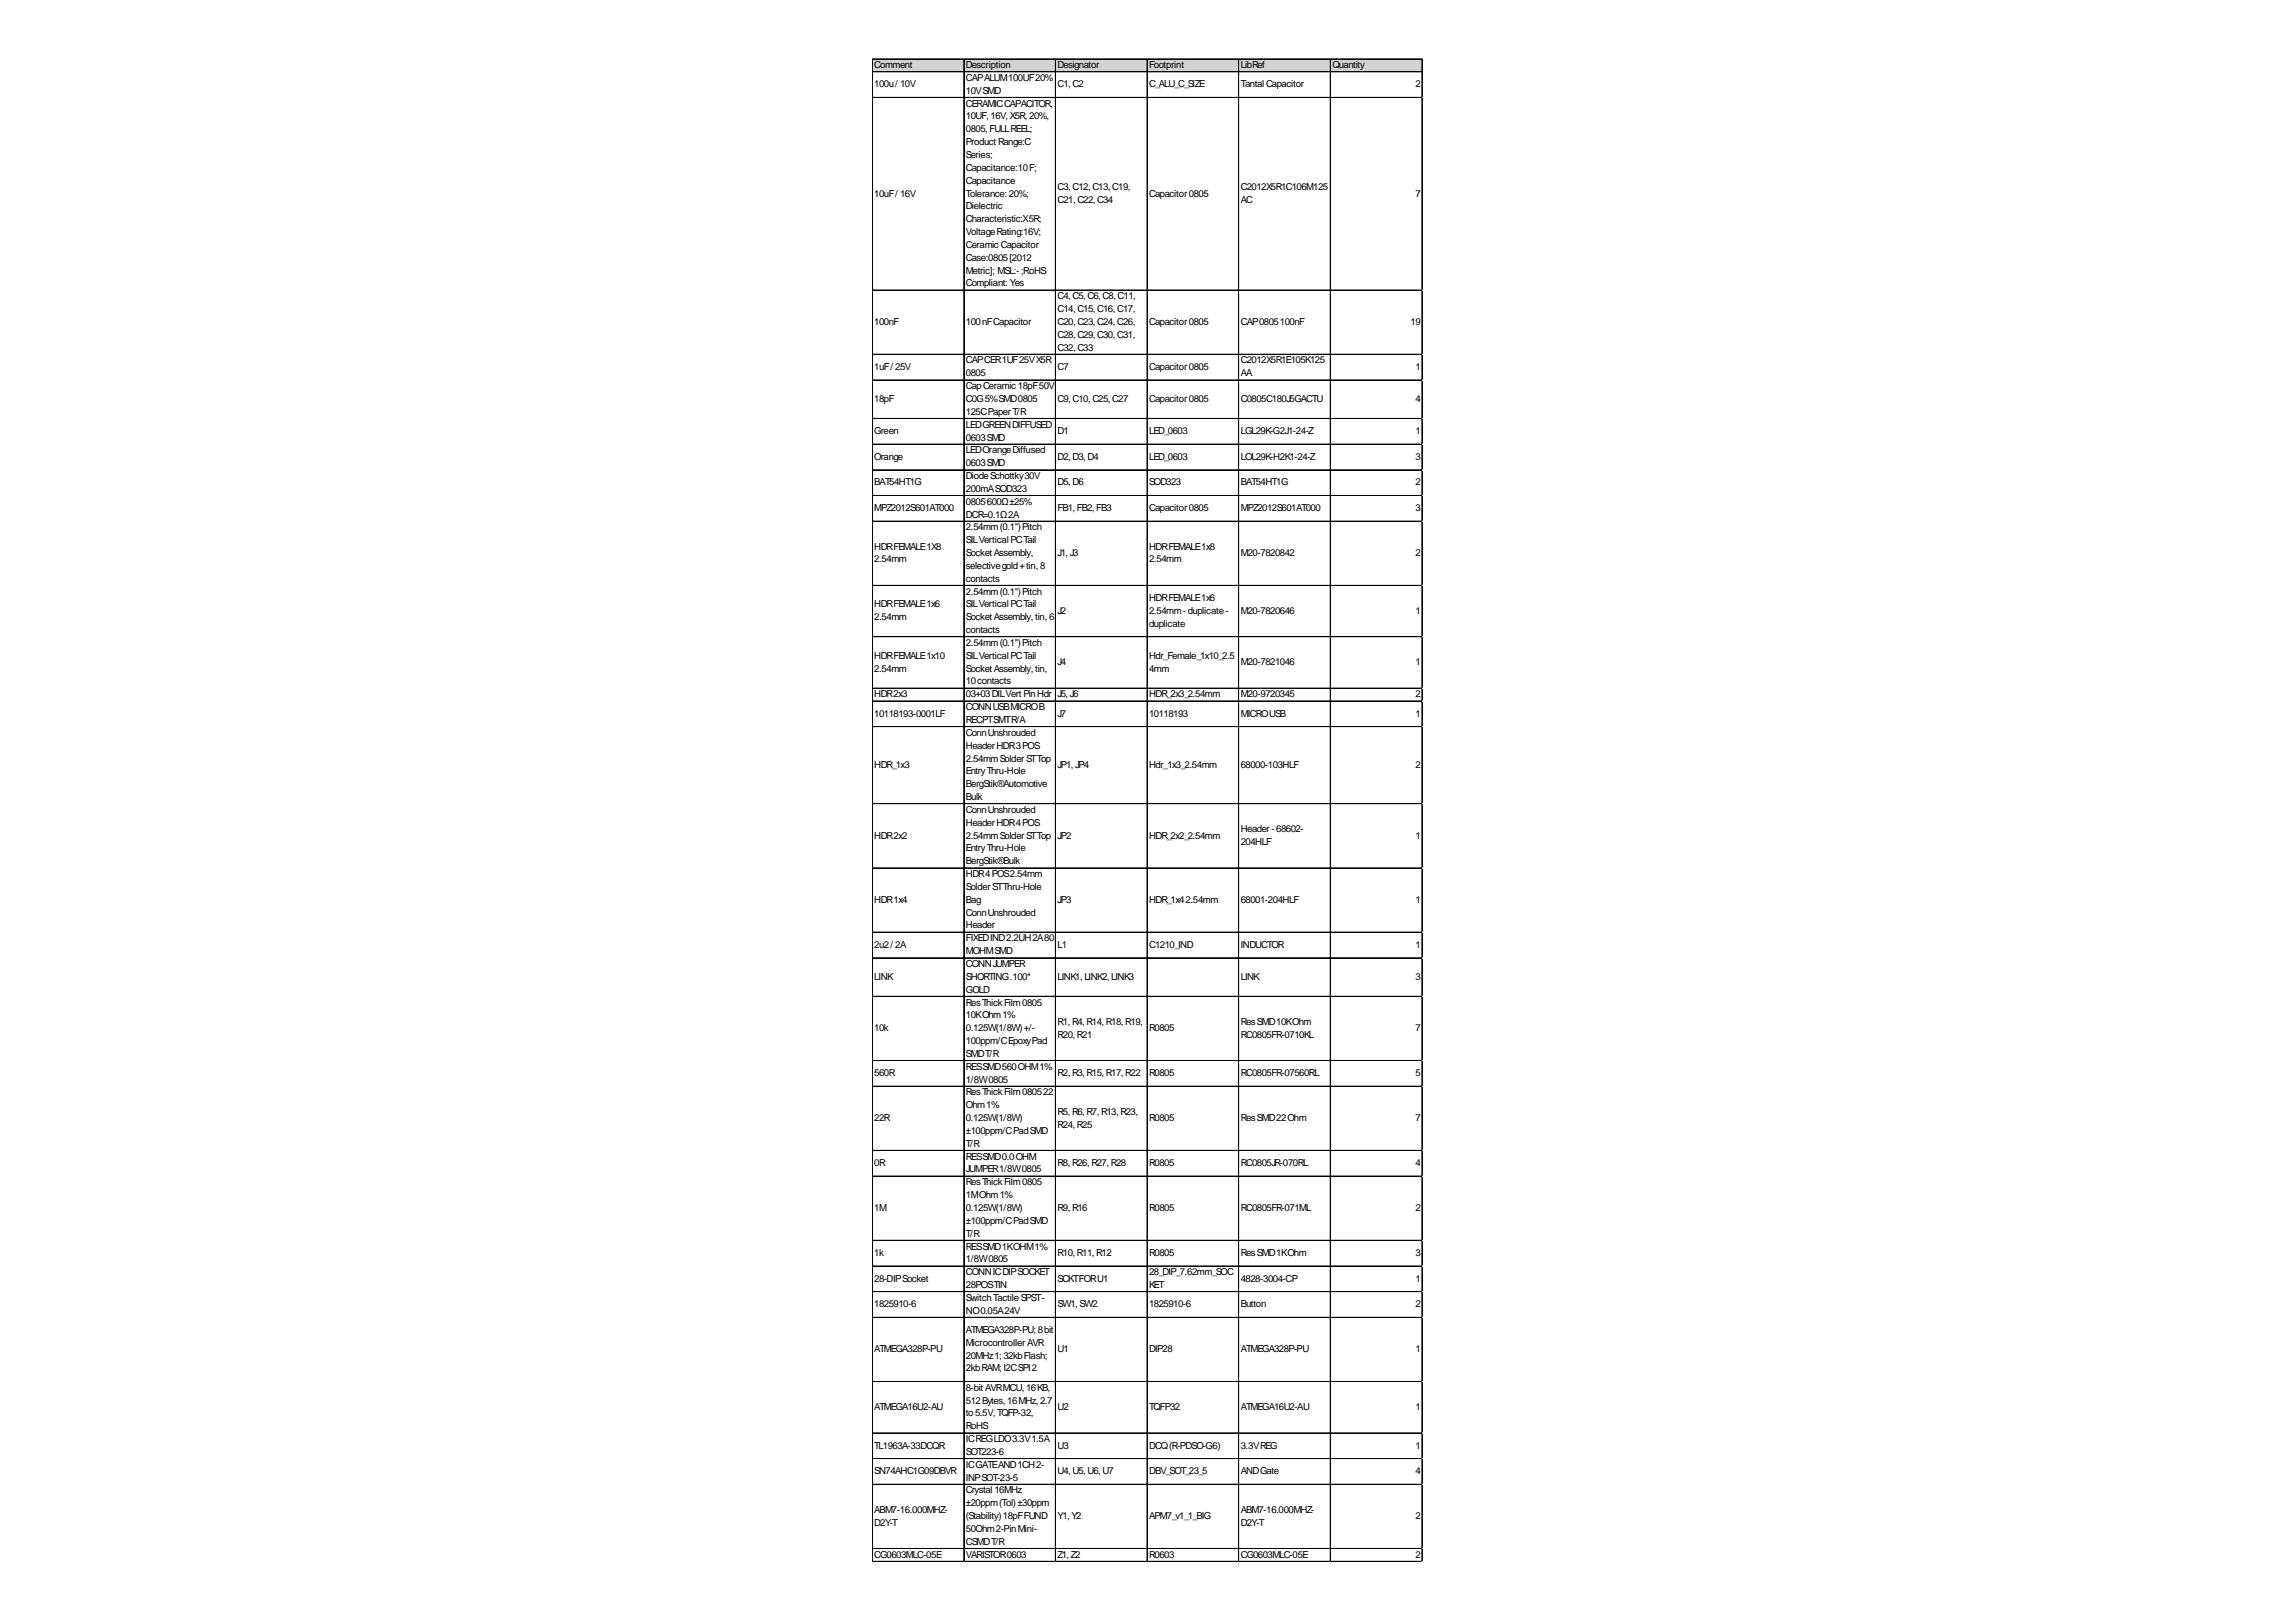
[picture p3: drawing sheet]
<svg xmlns="http://www.w3.org/2000/svg" width="297mm" height="210mm" viewBox="0 0 297 210" stroke-linecap="round" stroke-linejoin="round" font-family="sans-serif">
<defs><g id="words">
<g font-size="1.2">
<text x="113.1" y="8.8">Comment</text>
<text x="113.1" y="11.3">100u/ 10V</text>
<text x="125" y="8.8">Description</text>
<text x="125" y="10.5">CAPALUM100UF20%</text>
<text x="136.8" y="8.8">Designator</text>
<text x="136.8" y="11.3">C1,C2</text>
<text x="148.7" y="8.8">Footprint</text>
<text x="148.7" y="11.3">C_ALU_C_SIZE</text>
<text x="160.5" y="8.8">LibRef</text>
<text x="160.5" y="11.3">TantalCapacitor</text>
<text x="172.4" y="8.8">Quantity</text>
<text x="183.1" y="11.3">2</text>
<text x="125" y="12.1">10VSMD</text>
<text x="125" y="13.8">CERAMICCAPACITOR,</text>
<text x="125" y="15.5">10UF,16V,X5R,20%,</text>
<text x="125" y="17.1">0805,FULLREEL;</text>
<text x="125" y="18.8">Product Range:C</text>
<text x="125" y="20.4">Series;</text>
<text x="125" y="22.1">Capacitance:10F;</text>
<text x="125" y="23.8">Capacitance</text>
<text x="113.1" y="25.4">10uF/ 16V</text>
<text x="125" y="25.4">Tolerance:20%;</text>
<text x="125" y="27.1">Dielectric</text>
<text x="125" y="28.8">Characteristic:X5R;</text>
<text x="136.8" y="24.6">C3,C12,C13,C19,</text>
<text x="136.8" y="26.3">C21,C22,C34</text>
<text x="148.7" y="25.4">Capacitor0805</text>
<text x="160.5" y="24.6">C2012X5R1C106M125</text>
<text x="160.5" y="26.3">AC</text>
<text x="183.1" y="25.4">7</text>
<text x="125" y="30.4">VoltageRating:16V;</text>
<text x="125" y="32.1">Ceramic Capacitor</text>
<text x="125" y="33.7">Case:0805[2012</text>
<text x="125" y="35.4">Metric]; MSL:- ;RoHS</text>
<text x="125" y="37.1">Compliant: Yes</text>
<text x="136.8" y="38.7">C4,C5,C6,C8,C11,</text>
<text x="136.8" y="40.4">C14,C15,C16,C17,</text>
<text x="113.1" y="42">100nF</text>
<text x="113.1" y="47.9">1uF/ 25V</text>
<text x="125" y="42">100nFCapacitor</text>
<text x="125" y="47">CAPCER1UF25VX5R</text>
<text x="136.8" y="42">C20,C23,C24,C26,</text>
<text x="136.8" y="43.7">C28,C29,C30,C31,</text>
<text x="136.8" y="45.4">C32,C33</text>
<text x="136.8" y="47.9">C7</text>
<text x="148.7" y="42">Capacitor0805</text>
<text x="148.7" y="47.9">Capacitor0805</text>
<text x="160.5" y="42">CAP0805100nF</text>
<text x="160.5" y="47">C2012X5R1E105K125</text>
<text x="182.5" y="42">19</text>
<text x="183.1" y="47.9">1</text>
<text x="113.1" y="52">18pF</text>
<text x="125" y="48.7">0805</text>
<text x="125" y="50.4">CapCeramic 18pF50V</text>
<text x="125" y="52">C0G5%SMD0805</text>
<text x="125" y="53.7">125CPaperT/R</text>
<text x="136.8" y="52">C9,C10,C25,C27</text>
<text x="148.7" y="52">Capacitor0805</text>
<text x="160.5" y="48.7">AA</text>
<text x="160.5" y="52">C0805C180J5GACTU</text>
<text x="183.1" y="52">4</text>
<text x="113.1" y="56.2">Green</text>
<text x="113.1" y="59.5">Orange</text>
<text x="125" y="55.3">LEDGREENDIFFUSED</text>
<text x="125" y="57">0603SMD</text>
<text x="125" y="58.7">LEDOrangeDiffused</text>
<text x="136.8" y="56.2">D1</text>
<text x="136.8" y="59.5">D2,D3,D4</text>
<text x="148.7" y="56.2">LED_0603</text>
<text x="148.7" y="59.5">LED_0603</text>
<text x="160.5" y="56.2">LGL29K-G2J1-24-Z</text>
<text x="160.5" y="59.5">LOL29K-H2K1-24-Z</text>
<text x="183.1" y="56.2">1</text>
<text x="183.1" y="59.5">3</text>
<text x="113.1" y="62.8">BAT54HT1G</text>
<text x="125" y="60.3">0603SMD</text>
<text x="125" y="62">DiodeSchottky30V</text>
<text x="125" y="63.7">200mASOD323</text>
<text x="125" y="65.3">0805600Ω±25%</text>
<text x="136.8" y="62.8">D5,D6</text>
<text x="148.7" y="62.8">SOD323</text>
<text x="160.5" y="62.8">BAT54HT1G</text>
<text x="183.1" y="62.8">2</text>
<text x="113.1" y="66.1">MPZ2012S601AT000</text>
<text x="113.1" y="71.1">HDRFEMALE1X8</text>
<text x="125" y="67">DCR=0.1Ω2A</text>
<text x="125" y="68.6">2.54mm(0.1&quot;)Pitch</text>
<text x="125" y="70.3">SILVerticalPCTail</text>
<text x="125" y="72">SocketAssembly,</text>
<text x="136.8" y="66.1">FB1,FB2,FB3</text>
<text x="136.8" y="72">J1,J3</text>
<text x="148.7" y="66.1">Capacitor0805</text>
<text x="148.7" y="71.1">HDRFEMALE1x8</text>
<text x="160.5" y="66.1">MPZ2012S601AT000</text>
<text x="160.5" y="72">M20-7820842</text>
<text x="183.1" y="66.1">3</text>
<text x="183.1" y="72">2</text>
<text x="113.1" y="72.8">2.54mm</text>
<text x="125" y="73.6">selectivegold+tin,8</text>
<text x="125" y="75.3">contacts</text>
<text x="125" y="76.9">2.54mm(0.1&quot;)Pitch</text>
<text x="148.7" y="72.8">2.54mm</text>
<text x="148.7" y="77.8">HDRFEMALE1x6</text>
<text x="113.1" y="78.6">HDRFEMALE1x6</text>
<text x="113.1" y="80.3">2.54mm</text>
<text x="125" y="78.6">SILVerticalPCTail</text>
<text x="125" y="80.3">SocketAssembly,tin,6</text>
<text x="125" y="81.9">contacts</text>
<text x="125" y="83.6">2.54mm(0.1&quot;)Pitch</text>
<text x="136.8" y="79.4">J2</text>
<text x="148.7" y="79.4">2.54mm-duplicate-</text>
<text x="148.7" y="81.1">duplicate</text>
<text x="160.5" y="79.4">M20-7820646</text>
<text x="183.1" y="79.4">1</text>
<text x="113.1" y="85.3">HDRFEMALE1x10</text>
<text x="113.1" y="86.9">2.54mm</text>
<text x="125" y="85.3">SILVerticalPCTail</text>
<text x="125" y="86.9">SocketAssembly,tin,</text>
<text x="125" y="88.6">10contacts</text>
<text x="136.8" y="86.1">J4</text>
<text x="148.7" y="85.3">Hdr_Female_1x10_2.5</text>
<text x="148.7" y="86.9">4mm</text>
<text x="160.5" y="86.1">M20-7821046</text>
<text x="183.1" y="86.1">1</text>
<text x="113.1" y="90.2">HDR2x3</text>
<text x="113.1" y="92.7">10118193-0001LF</text>
<text x="125" y="90.2">03+03DILVert PinHdr</text>
<text x="125" y="91.9">CONNUSBMICROB</text>
<text x="125" y="93.6">RECPTSMTR/A</text>
<text x="125" y="95.2">ConnUnshrouded</text>
<text x="136.8" y="90.2">J5,J6</text>
<text x="136.8" y="92.7">J7</text>
<text x="148.7" y="90.2">HDR_2x3_2.54mm</text>
<text x="148.7" y="92.7">10118193</text>
<text x="160.5" y="90.2">M20-9720345</text>
<text x="160.5" y="92.7">MICROUSB</text>
<text x="183.1" y="90.2">2</text>
<text x="183.1" y="92.7">1</text>
<text x="113.1" y="99.4">HDR_1x3</text>
<text x="125" y="96.9">HeaderHDR3POS</text>
<text x="125" y="98.6">2.54mmSolderSTTop</text>
<text x="125" y="100.2">EntryThru-Hole</text>
<text x="125" y="101.9">BergStik®Automotive</text>
<text x="136.8" y="99.4">JP1,JP4</text>
<text x="148.7" y="99.4">Hdr_1x3_2.54mm</text>
<text x="160.5" y="99.4">68000-103HLF</text>
<text x="183.1" y="99.4">2</text>
<text x="125" y="103.5">Bulk</text>
<text x="125" y="105.2">ConnUnshrouded</text>
<text x="125" y="106.9">HeaderHDR4POS</text>
<text x="160.5" y="107.7">Header-68602-</text>
<text x="113.1" y="108.5">HDR2x2</text>
<text x="125" y="108.5">2.54mmSolderSTTop</text>
<text x="125" y="110.2">EntryThru-Hole</text>
<text x="125" y="111.8">BergStik®Bulk</text>
<text x="125" y="113.5">HDR4POS2.54mm</text>
<text x="136.8" y="108.5">JP2</text>
<text x="148.7" y="108.5">HDR_2x2_2.54mm</text>
<text x="160.5" y="109.4">204HLF</text>
<text x="183.1" y="108.5">1</text>
<text x="113.1" y="116.8">HDR1x4</text>
<text x="125" y="115.2">SolderSTThru-Hole</text>
<text x="125" y="116.8">Bag</text>
<text x="125" y="118.5">ConnUnshrouded</text>
<text x="136.8" y="116.8">JP3</text>
<text x="148.7" y="116.8">HDR_1x42.54mm</text>
<text x="160.5" y="116.8">68001-204HLF</text>
<text x="183.1" y="116.8">1</text>
<text x="113.1" y="122.6">2u2/ 2A</text>
<text x="125" y="120.2">Header</text>
<text x="125" y="121.8">FIXEDIND2.2UH2A80</text>
<text x="125" y="123.5">MOHMSMD</text>
<text x="125" y="125.1">CONNJUMPER</text>
<text x="136.8" y="122.6">L1</text>
<text x="148.7" y="122.6">C1210_IND</text>
<text x="160.5" y="122.6">INDUCTOR</text>
<text x="183.1" y="122.6">1</text>
<text x="113.1" y="126.8">LINK</text>
<text x="125" y="126.8">SHORTING.100*</text>
<text x="125" y="128.5">GOLD</text>
<text x="125" y="130.1">ResThickFilm0805</text>
<text x="125" y="131.8">10KOhm1%</text>
<text x="136.8" y="126.8">LINK1,LINK2,LINK3</text>
<text x="160.5" y="126.8">LINK</text>
<text x="183.1" y="126.8">3</text>
<text x="113.1" y="133.4">10k</text>
<text x="125" y="133.4">0.125W(1/8W)+/-</text>
<text x="125" y="135.1">100ppm/CEpoxyPad</text>
<text x="125" y="136.8">SMDT/R</text>
<text x="136.8" y="132.6">R1,R4,R14,R18,R19,</text>
<text x="136.8" y="134.3">R20,R21</text>
<text x="148.7" y="133.4">R0805</text>
<text x="160.5" y="132.6">ResSMD10KOhm</text>
<text x="160.5" y="134.3">RC0805FR-0710KL</text>
<text x="183.1" y="133.4">7</text>
<text x="113.1" y="139.3">560R</text>
<text x="125" y="138.4">RESSMD560OHM1%</text>
<text x="125" y="140.1">1/8W0805</text>
<text x="125" y="141.8">ResThickFilm080522</text>
<text x="125" y="143.4">Ohm1%</text>
<text x="136.8" y="139.3">R2,R3,R15,R17,R22</text>
<text x="148.7" y="139.3">R0805</text>
<text x="160.5" y="139.3">RC0805FR-07560RL</text>
<text x="183.1" y="139.3">5</text>
<text x="113.1" y="145.1">22R</text>
<text x="125" y="145.1">0.125W(1/8W)</text>
<text x="125" y="146.7">±100ppm/CPadSMD</text>
<text x="125" y="148.4">T/R</text>
<text x="136.8" y="144.2">R5,R6,R7,R13,R23,</text>
<text x="136.8" y="145.9">R24,R25</text>
<text x="148.7" y="145.1">R0805</text>
<text x="160.5" y="145.1">ResSMD22Ohm</text>
<text x="183.1" y="145.1">7</text>
<text x="113.1" y="150.9">0R</text>
<text x="125" y="150.1">RESSMD0.0OHM</text>
<text x="125" y="151.7">JUMPER1/8W0805</text>
<text x="125" y="153.4">ResThickFilm0805</text>
<text x="125" y="155.1">1MOhm1%</text>
<text x="136.8" y="150.9">R8,R26,R27,R28</text>
<text x="148.7" y="150.9">R0805</text>
<text x="160.5" y="150.9">RC0805JR-070RL</text>
<text x="183.1" y="150.9">4</text>
<text x="113.1" y="156.7">1M</text>
<text x="125" y="156.7">0.125W(1/8W)</text>
<text x="125" y="158.4">±100ppm/CPadSMD</text>
<text x="125" y="160">T/R</text>
<text x="125" y="161.7">RESSMD1KOHM1%</text>
<text x="136.8" y="156.7">R9,R16</text>
<text x="148.7" y="156.7">R0805</text>
<text x="160.5" y="156.7">RC0805FR-071ML</text>
<text x="183.1" y="156.7">2</text>
<text x="113.1" y="162.5">1k</text>
<text x="113.1" y="165.9">28-DIPSocket</text>
<text x="125" y="163.4">1/8W0805</text>
<text x="125" y="165">CONNICDIPSOCKET</text>
<text x="125" y="166.7">28POSTIN</text>
<text x="136.8" y="162.5">R10,R11,R12</text>
<text x="136.8" y="165.9">SCKTFORU1</text>
<text x="148.7" y="162.5">R0805</text>
<text x="148.7" y="165">28_DIP_7.62mm_SOC</text>
<text x="148.7" y="166.7">KET</text>
<text x="160.5" y="162.5">ResSMD1KOhm</text>
<text x="160.5" y="165.9">4828-3004-CP</text>
<text x="183.1" y="162.5">3</text>
<text x="183.1" y="165.9">1</text>
<text x="113.1" y="169.2">1825910-6</text>
<text x="125" y="168.3">SwitchTactileSPST-</text>
<text x="125" y="170">NO0.05A24V</text>
<text x="125" y="172.5">ATMEGA328P-PU;8bit</text>
<text x="136.8" y="169.2">SW1,SW2</text>
<text x="148.7" y="169.2">1825910-6</text>
<text x="160.5" y="169.2">Button</text>
<text x="183.1" y="169.2">2</text>
<text x="113.1" y="175">ATMEGA328P-PU</text>
<text x="125" y="174.2">MicrocontrollerAVR</text>
<text x="125" y="175.8">20MHz1;32kbFlash;</text>
<text x="125" y="177.5">2kbRAM;I2CSPI2</text>
<text x="125" y="180">8-bit AVRMCU,16KB,</text>
<text x="136.8" y="175">U1</text>
<text x="148.7" y="175">DIP28</text>
<text x="160.5" y="175">ATMEGA328P-PU</text>
<text x="183.1" y="175">1</text>
<text x="113.1" y="182.5">ATMEGA16U2-AU</text>
<text x="125" y="181.6">512Bytes,16MHz,2.7</text>
<text x="125" y="183.3">to5.5V,TQFP-32,</text>
<text x="125" y="185">RoHS</text>
<text x="136.8" y="182.5">U2</text>
<text x="148.7" y="182.5">TQFP32</text>
<text x="160.5" y="182.5">ATMEGA16U2-AU</text>
<text x="183.1" y="182.5">1</text>
<text x="113.1" y="187.5">TL1963A-33DCQR</text>
<text x="113.1" y="190.8">SN74AHC1G09DBVR</text>
<text x="125" y="186.6">ICREGLDO3.3V1.5A</text>
<text x="125" y="188.3">SOT223-6</text>
<text x="125" y="189.9">ICGATEAND1CH2-</text>
<text x="125" y="191.6">INPSOT-23-5</text>
<text x="136.8" y="187.5">U3</text>
<text x="136.8" y="190.8">U4,U5,U6,U7</text>
<text x="148.7" y="187.5">DCQ(R-PDSO-G6)</text>
<text x="148.7" y="190.8">DBV_SOT_23_5</text>
<text x="160.5" y="187.5">3.3VREG</text>
<text x="160.5" y="190.8">ANDGate</text>
<text x="183.1" y="187.5">1</text>
<text x="183.1" y="190.8">4</text>
<text x="113.1" y="195.8">ABM7-16.000MHZ-</text>
<text x="113.1" y="197.4">D2Y-T</text>
<text x="125" y="193.3">Crystal16MHz</text>
<text x="125" y="194.9">±20ppm(Tol)±30ppm</text>
<text x="125" y="196.6">(Stability)18pFFUND</text>
<text x="136.8" y="196.6">Y1,Y2</text>
<text x="148.7" y="196.6">APM7_v1_1_BIG</text>
<text x="160.5" y="195.8">ABM7-16.000MHZ-</text>
<text x="160.5" y="197.4">D2Y-T</text>
<text x="183.1" y="196.6">2</text>
<text x="113.1" y="201.6">CG0603MLC-05E</text>
<text x="125" y="198.3">50Ohm2-PinMini-</text>
<text x="125" y="199.9">CSMDT/R</text>
<text x="125" y="201.6">VARISTOR0603</text>
<text x="136.8" y="201.6">Z1,Z2</text>
<text x="148.7" y="201.6">R0603</text>
<text x="160.5" y="201.6">CG0603MLC-05E</text>
<text x="183.1" y="201.6">2</text>
</g>
</g></defs>
<path d="M112.8 7.6h71.3v1.7h-71.3z" fill="#d3d3d3"/>
<g fill="none" stroke="#000" stroke-width=".13">
<path d="M112.8 7.6v194.5M112.9 7.6v194.5M112.9 7.6h71.1M112.9 7.7h71.1M112.9 9.3h71.1M112.9 12.6h71.1M124.7 7.7v194.4M136.5 7.7v194.4M136.6 7.7v194.4M148.4 7.7v194.4M160.2 7.7v194.4M160.3 7.7v194.4"/>
<path d="M172.1 7.7v194.4M184 7.7v194.4M112.9 37.5h71.1M112.9 37.6h71.1M112.9 45.8h71.1M112.9 45.9h71.1M112.9 49.2h71.1M112.9 54.1h71.1M112.9 54.2h71.1M112.9 57.5h71.1M112.9 60.8h71.1M112.9 64.1h71.1"/>
<path d="M112.9 64.2h71.1M112.9 67.4h71.1M112.9 67.5h71.1M112.9 75.8h71.1M112.9 82.4h71.1M112.9 89h71.1M112.9 89.1h71.1M112.9 90.7h71.1M112.9 94h71.1M112.9 94.1h71.1M112.9 104h71.1M112.9 112.3h71.1"/>
<path d="M112.9 120.6h71.1M112.9 120.7h71.1M112.9 123.9h71.1M112.9 124h71.1M112.9 128.9h71.1M112.9 129h71.1M112.9 137.2h71.1M112.9 137.3h71.1M112.9 140.6h71.1M112.9 148.9h71.1M112.9 152.2h71.1M112.9 160.5h71.1"/>
<path d="M112.9 163.8h71.1M112.9 163.9h71.1M112.9 167.1h71.1M112.9 167.2h71.1M112.9 170.5h71.1M112.9 178.8h71.1M112.9 185.4h71.1M112.9 185.5h71.1M112.9 188.8h71.1M112.9 192.1h71.1M112.9 200.4h71.1M112.9 202h71.1"/>
<path d="M112.9 202.1h71.1"/>
</g>
<path d="M112.8 202.1v.1" fill="none" stroke="#e0e0e0" stroke-width=".13"/>
<path d="M112.8 202.1l.1 .1z" fill="#e0e0e0"/>
<path d="M124.7 202.1v.1" fill="none" stroke="#e0e0e0" stroke-width=".13"/>
<path d="M124.7 202.1l.1 .1z" fill="#e0e0e0"/>
<path d="M136.5 202.1v.1" fill="none" stroke="#e0e0e0" stroke-width=".13"/>
<path d="M136.5 202.1l.1 .1z" fill="#e0e0e0"/>
<path d="M148.4 202.1v.1" fill="none" stroke="#e0e0e0" stroke-width=".13"/>
<path d="M148.4 202.1l.1 .1z" fill="#e0e0e0"/>
<path d="M160.2 202.1v.1" fill="none" stroke="#e0e0e0" stroke-width=".13"/>
<path d="M160.2 202.1l.1 .1z" fill="#e0e0e0"/>
<path d="M172.1 202.1v.1" fill="none" stroke="#e0e0e0" stroke-width=".13"/>
<path d="M172.1 202.1l.1 .1z" fill="#e0e0e0"/>
<path d="M184 202.1v.1" fill="none" stroke="#e0e0e0" stroke-width=".13"/>
<path d="M184 202.1v.1z" fill="#e0e0e0"/>
<path d="M184 12.6h.1" fill="none" stroke="#e0e0e0" stroke-width=".13"/>
<path d="M184 12.6l.1 .1z" fill="#e0e0e0"/>
<path d="M184 37.5h.1" fill="none" stroke="#e0e0e0" stroke-width=".13"/>
<path d="M184 37.5l.1 .1z" fill="#e0e0e0"/>
<path d="M184 45.8h.1" fill="none" stroke="#e0e0e0" stroke-width=".13"/>
<path d="M184 45.8l.1 .1z" fill="#e0e0e0"/>
<path d="M184 49.2h.1" fill="none" stroke="#e0e0e0" stroke-width=".13"/>
<path d="M184 49.2h.1z" fill="#e0e0e0"/>
<path d="M184 54.1h.1" fill="none" stroke="#e0e0e0" stroke-width=".13"/>
<path d="M184 54.1l.1 .1z" fill="#e0e0e0"/>
<path d="M184 57.5h.1" fill="none" stroke="#e0e0e0" stroke-width=".13"/>
<path d="M184 57.5h.1z" fill="#e0e0e0"/>
<path d="M184 60.8h.1" fill="none" stroke="#e0e0e0" stroke-width=".13"/>
<path d="M184 60.8l.1 .1z" fill="#e0e0e0"/>
<path d="M184 64.1h.1" fill="none" stroke="#e0e0e0" stroke-width=".13"/>
<path d="M184 64.1l.1 .1z" fill="#e0e0e0"/>
<path d="M184 67.4h.1" fill="none" stroke="#e0e0e0" stroke-width=".13"/>
<path d="M184 67.4l.1 .1z" fill="#e0e0e0"/>
<path d="M184 75.8h.1" fill="none" stroke="#e0e0e0" stroke-width=".13"/>
<path d="M184 75.8h.1z" fill="#e0e0e0"/>
<path d="M184 82.4h.1" fill="none" stroke="#e0e0e0" stroke-width=".13"/>
<path d="M184 82.4l.1 .1z" fill="#e0e0e0"/>
<path d="M184 89h.1" fill="none" stroke="#e0e0e0" stroke-width=".13"/>
<path d="M184 89l.1 .1z" fill="#e0e0e0"/>
<path d="M184 90.7h.1" fill="none" stroke="#e0e0e0" stroke-width=".13"/>
<path d="M184 90.7l.1 .1z" fill="#e0e0e0"/>
<path d="M184 94h.1" fill="none" stroke="#e0e0e0" stroke-width=".13"/>
<path d="M184 94l.1 .1z" fill="#e0e0e0"/>
<path d="M184 104h.1" fill="none" stroke="#e0e0e0" stroke-width=".13"/>
<path d="M184 104l.1 .1z" fill="#e0e0e0"/>
<path d="M184 112.3h.1" fill="none" stroke="#e0e0e0" stroke-width=".13"/>
<path d="M184 112.3l.1 .1z" fill="#e0e0e0"/>
<path d="M184 120.6h.1" fill="none" stroke="#e0e0e0" stroke-width=".13"/>
<path d="M184 120.6l.1 .1z" fill="#e0e0e0"/>
<path d="M184 123.9h.1" fill="none" stroke="#e0e0e0" stroke-width=".13"/>
<path d="M184 123.9l.1 .1z" fill="#e0e0e0"/>
<path d="M184 128.9h.1" fill="none" stroke="#e0e0e0" stroke-width=".13"/>
<path d="M184 128.9l.1 .1z" fill="#e0e0e0"/>
<path d="M184 137.2h.1" fill="none" stroke="#e0e0e0" stroke-width=".13"/>
<path d="M184 137.2l.1 .1z" fill="#e0e0e0"/>
<path d="M184 140.6h.1" fill="none" stroke="#e0e0e0" stroke-width=".13"/>
<path d="M184 140.6h.1z" fill="#e0e0e0"/>
<path d="M184 148.9h.1" fill="none" stroke="#e0e0e0" stroke-width=".13"/>
<path d="M184 148.9h.1z" fill="#e0e0e0"/>
<path d="M184 152.2h.1" fill="none" stroke="#e0e0e0" stroke-width=".13"/>
<path d="M184 152.2l.1 .1z" fill="#e0e0e0"/>
<path d="M184 160.5h.1" fill="none" stroke="#e0e0e0" stroke-width=".13"/>
<path d="M184 160.5l.1 .1z" fill="#e0e0e0"/>
<path d="M184 163.8h.1" fill="none" stroke="#e0e0e0" stroke-width=".13"/>
<path d="M184 163.8l.1 .1z" fill="#e0e0e0"/>
<path d="M184 167.1h.1" fill="none" stroke="#e0e0e0" stroke-width=".13"/>
<path d="M184 167.1l.1 .1z" fill="#e0e0e0"/>
<path d="M184 170.5h.1" fill="none" stroke="#e0e0e0" stroke-width=".13"/>
<path d="M184 170.5h.1z" fill="#e0e0e0"/>
<path d="M184 178.8h.1" fill="none" stroke="#e0e0e0" stroke-width=".13"/>
<path d="M184 178.8l.1 .1z" fill="#e0e0e0"/>
<path d="M184 185.4h.1" fill="none" stroke="#e0e0e0" stroke-width=".13"/>
<path d="M184 185.4l.1 .1z" fill="#e0e0e0"/>
<path d="M184 188.8h.1" fill="none" stroke="#e0e0e0" stroke-width=".13"/>
<path d="M184 188.8h.1z" fill="#e0e0e0"/>
<path d="M184 192.1h.1" fill="none" stroke="#e0e0e0" stroke-width=".13"/>
<path d="M184 192.1h.1z" fill="#e0e0e0"/>
<path d="M184 200.4h.1" fill="none" stroke="#e0e0e0" stroke-width=".13"/>
<path d="M184 200.4l.1 .1z" fill="#e0e0e0"/>
<path d="M184 202h.1" fill="none" stroke="#e0e0e0" stroke-width=".13"/>
<path d="M184 202l.1 .1z" fill="#e0e0e0"/>
<use href="#words"/>
</svg>
